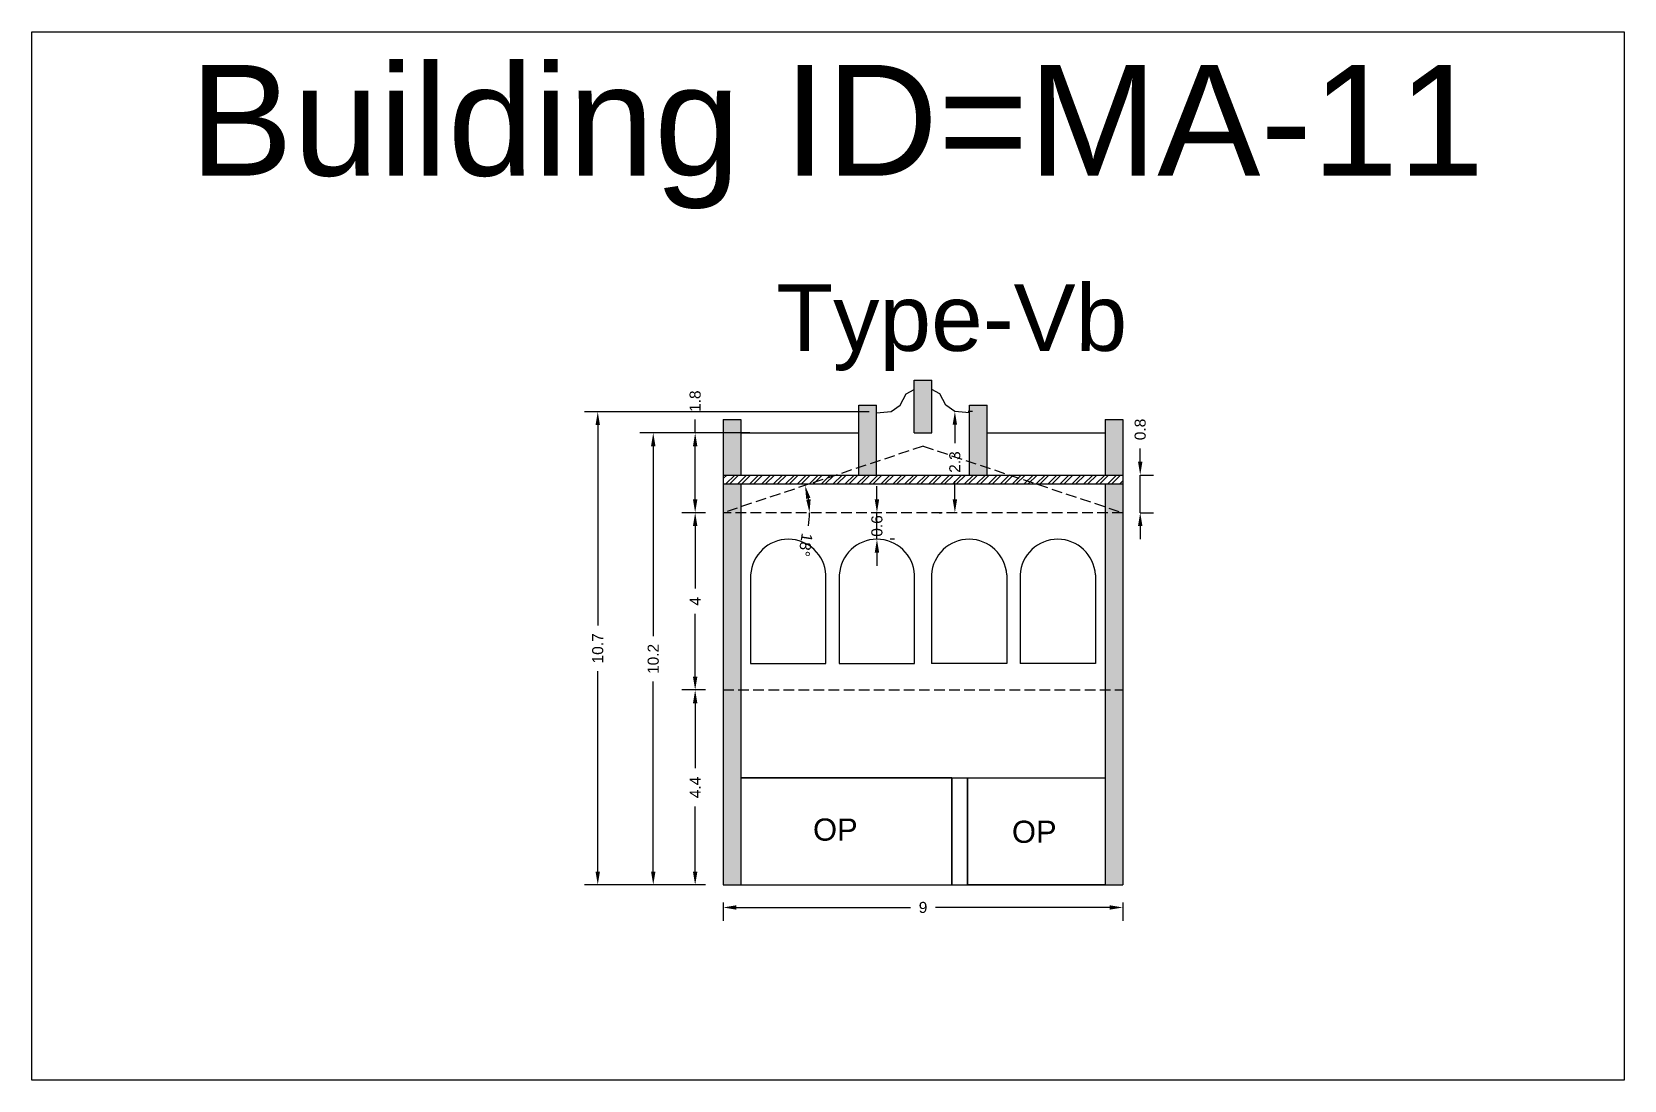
# Model space of a CAD drawing. Header units: metres. Extents: x 3416649 to 3417100, y -6712966 to -6712690.
# Drawn here: x 3416649.39 to 3416685.32, y -6712745.12 to -6712721.46 of the extents above; entities that cross this region are included whole.
import ezdxf

# ---------------------------------------------------------------- set-up
doc = ezdxf.new("R2010")
doc.units = ezdxf.units.M
doc.linetypes.add('ACAD_ISO02W100', pattern=[15, 12, -3])
doc.layers.add('Dotted', color=7, linetype='ACAD_ISO02W100', plot=False)
doc.styles.get("Standard").update_dxf_attribs({"font": 'arial.ttf'})
doc.dimstyles.new('ISO-25', dxfattribs={"dimtxt": 0.25, "dimasz": 0.3, "dimexe": 0.3, "dimexo": 0.4, "dimgap": 0.2, "dimtad": 0, "dimdec": 1, "dimdsep": 46, "dimtxsty": 'Standard', "dimcen": 2.5, "dimadec": 0, "dimazin": 0, "dimtfac": 1, "dimtdec": 1, "dimtmove": 0, "dimatfit": 3, "dimfxl": 1, "dimarcsym": 0})

# ---------------------------------------------------------------- blocks, each defined once
blk = doc.blocks.new('*D80')
at = {"color": 0, "lineweight": -2, "transparency": 16777216}
for start, end in [(8.8319, 9.5649), (351.1681, 360)]:
    blk.add_arc((3416664.988, -6712732.31), 1.948, start, end, dxfattribs=at)
at = {"color": 0, "transparency": 16777216}
for points in [[(3416666.86, -6712731.998), (3416666.957, -6712731.974), (3416666.836, -6712731.695)], [(3416666.962, -6712732.007), (3416666.863, -6712732.015), (3416666.936, -6712732.31)]]:
    blk.add_solid(points, dxfattribs=at)
at = {"layer": 'Defpoints', "color": 0, "transparency": 16777216}
for p in [(3416669.498, -6712730.81), (3416666.891, -6712731.896), (3416664.988, -6712732.31), (3416664.988, -6712732.31), (3416674.008, -6712732.31)]:
    blk.add_point(p, dxfattribs=at)
at = {"color": 0, "transparency": 16777216, "insert": (3416666.846, -6712733.037), "char_height": 0.25, "attachment_point": 5, "rotation": 261.1681}
blk.add_mtext('18°', dxfattribs=at)
blk = doc.blocks.new('*D81')
at = {"color": 0, "lineweight": -2, "transparency": 16777216}
for p, q in [((3416668.458, -6712732.01), (3416668.458, -6712731.71)), ((3416668.458, -6712732.91), (3416668.458, -6712732.31)), ((3416668.858, -6712732.31), (3416668.758, -6712732.31)), ((3416668.858, -6712732.91), (3416668.758, -6712732.91)), ((3416668.458, -6712733.21), (3416668.458, -6712733.51))]:
    blk.add_line(p, q, dxfattribs=at)
at = {"color": 0, "transparency": 16777216}
for points in [[(3416668.408, -6712732.01), (3416668.508, -6712732.01), (3416668.458, -6712732.31)], [(3416668.408, -6712733.21), (3416668.508, -6712733.21), (3416668.458, -6712732.91)]]:
    blk.add_solid(points, dxfattribs=at)
at = {"layer": 'Defpoints', "color": 0, "transparency": 16777216}
for p in [(3416668.458, -6712732.31), (3416668.458, -6712732.31), (3416668.458, -6712732.91)]:
    blk.add_point(p, dxfattribs=at)
at = {"color": 0, "transparency": 16777216, "insert": (3416668.458, -6712732.61), "char_height": 0.25, "attachment_point": 5, "rotation": 90}
blk.add_mtext('0.6', dxfattribs=at)
blk = doc.blocks.new('*D82')
at = {"color": 0, "lineweight": -2, "transparency": 16777216}
for p, q in [((3416664.588, -6712736.31), (3416664.056, -6712736.31)), ((3416664.356, -6712736.61), (3416664.356, -6712738.078)), ((3416664.356, -6712740.41), (3416664.356, -6712738.942)), ((3416664.588, -6712740.71), (3416664.056, -6712740.71))]:
    blk.add_line(p, q, dxfattribs=at)
at = {"color": 0, "transparency": 16777216}
for points in [[(3416664.306, -6712736.61), (3416664.406, -6712736.61), (3416664.356, -6712736.31)], [(3416664.306, -6712740.41), (3416664.406, -6712740.41), (3416664.356, -6712740.71)]]:
    blk.add_solid(points, dxfattribs=at)
at = {"layer": 'Defpoints', "color": 0, "transparency": 16777216}
for p in [(3416664.356, -6712736.31), (3416664.988, -6712736.31), (3416664.988, -6712740.71)]:
    blk.add_point(p, dxfattribs=at)
at = {"color": 0, "transparency": 16777216, "insert": (3416664.356, -6712738.51), "char_height": 0.25, "attachment_point": 5, "rotation": 90}
blk.add_mtext('4.4', dxfattribs=at)
blk = doc.blocks.new('*D83')
at = {"color": 0, "lineweight": -2, "transparency": 16777216}
for p, q in [((3416664.588, -6712732.31), (3416664.056, -6712732.31)), ((3416664.356, -6712732.61), (3416664.356, -6712734.024)), ((3416664.356, -6712736.01), (3416664.356, -6712734.596)), ((3416664.588, -6712736.31), (3416664.056, -6712736.31))]:
    blk.add_line(p, q, dxfattribs=at)
at = {"color": 0, "transparency": 16777216}
for points in [[(3416664.306, -6712732.61), (3416664.406, -6712732.61), (3416664.356, -6712732.31)], [(3416664.306, -6712736.01), (3416664.406, -6712736.01), (3416664.356, -6712736.31)]]:
    blk.add_solid(points, dxfattribs=at)
at = {"layer": 'Defpoints', "color": 0, "transparency": 16777216}
for p in [(3416664.356, -6712732.31), (3416664.988, -6712732.31), (3416664.988, -6712736.31)]:
    blk.add_point(p, dxfattribs=at)
at = {"color": 0, "transparency": 16777216, "insert": (3416664.356, -6712734.31), "char_height": 0.25, "attachment_point": 5, "rotation": 90}
blk.add_mtext('4', dxfattribs=at)
blk = doc.blocks.new('*D84')
at = {"color": 0, "lineweight": -2, "transparency": 16777216}
for p, q in [((3416665.592, -6712730.51), (3416664.056, -6712730.51)), ((3416664.356, -6712730.51), (3416664.356, -6712730.21)), ((3416664.356, -6712732.01), (3416664.356, -6712730.81)), ((3416664.588, -6712732.31), (3416664.056, -6712732.31))]:
    blk.add_line(p, q, dxfattribs=at)
at = {"color": 0, "transparency": 16777216}
for points in [[(3416664.306, -6712730.81), (3416664.406, -6712730.81), (3416664.356, -6712730.51)], [(3416664.306, -6712732.01), (3416664.406, -6712732.01), (3416664.356, -6712732.31)]]:
    blk.add_solid(points, dxfattribs=at)
at = {"layer": 'Defpoints', "color": 0, "transparency": 16777216}
for p in [(3416664.356, -6712730.51), (3416665.992, -6712730.51), (3416664.988, -6712732.31)]:
    blk.add_point(p, dxfattribs=at)
at = {"color": 0, "transparency": 16777216, "insert": (3416664.356, -6712729.794), "char_height": 0.25, "attachment_point": 5, "rotation": 90}
blk.add_mtext('1.8', dxfattribs=at)
blk = doc.blocks.new('*D85')
at = {"color": 0, "lineweight": -2, "transparency": 16777216}
for p, q in [((3416670.617, -6712730.026), (3416670.517, -6712730.026)), ((3416670.217, -6712730.326), (3416670.217, -6712730.738)), ((3416670.217, -6712732.01), (3416670.217, -6712731.598)), ((3416669.864, -6712732.31), (3416669.917, -6712732.31))]:
    blk.add_line(p, q, dxfattribs=at)
at = {"color": 0, "transparency": 16777216}
for points in [[(3416670.167, -6712730.326), (3416670.267, -6712730.326), (3416670.217, -6712730.026)], [(3416670.167, -6712732.01), (3416670.267, -6712732.01), (3416670.217, -6712732.31)]]:
    blk.add_solid(points, dxfattribs=at)
at = {"layer": 'Defpoints', "color": 0, "transparency": 16777216}
for p in [(3416670.217, -6712730.026), (3416670.217, -6712730.026), (3416670.264, -6712732.31)]:
    blk.add_point(p, dxfattribs=at)
at = {"color": 0, "transparency": 16777216, "insert": (3416670.217, -6712731.168), "char_height": 0.25, "attachment_point": 5, "rotation": 90}
blk.add_mtext('2.3', dxfattribs=at)
blk = doc.blocks.new('*D86')
at = {"color": 0, "lineweight": -2, "transparency": 16777216}
for p, q in [((3416664.988, -6712741.11), (3416664.988, -6712741.519)), ((3416665.288, -6712741.219), (3416669.215, -6712741.219)), ((3416673.708, -6712741.219), (3416669.78, -6712741.219)), ((3416674.008, -6712741.11), (3416674.008, -6712741.519))]:
    blk.add_line(p, q, dxfattribs=at)
at = {"color": 0, "transparency": 16777216}
for points in [[(3416665.288, -6712741.169), (3416665.288, -6712741.269), (3416664.988, -6712741.219)], [(3416673.708, -6712741.169), (3416673.708, -6712741.269), (3416674.008, -6712741.219)]]:
    blk.add_solid(points, dxfattribs=at)
at = {"layer": 'Defpoints', "color": 0, "transparency": 16777216}
for p in [(3416664.988, -6712740.71), (3416674.008, -6712740.71), (3416674.008, -6712741.219)]:
    blk.add_point(p, dxfattribs=at)
at = {"color": 0, "transparency": 16777216, "insert": (3416669.498, -6712741.219), "char_height": 0.25, "attachment_point": 5}
blk.add_mtext('9', dxfattribs=at)
blk = doc.blocks.new('*D87')
at = {"color": 0, "lineweight": -2, "transparency": 16777216}
for p, q in [((3416665.592, -6712730.51), (3416663.11, -6712730.51)), ((3416663.41, -6712730.81), (3416663.41, -6712735.098)), ((3416663.41, -6712740.41), (3416663.41, -6712736.122)), ((3416664.588, -6712740.71), (3416663.11, -6712740.71))]:
    blk.add_line(p, q, dxfattribs=at)
at = {"color": 0, "transparency": 16777216}
for points in [[(3416663.36, -6712730.81), (3416663.46, -6712730.81), (3416663.41, -6712730.51)], [(3416663.36, -6712740.41), (3416663.46, -6712740.41), (3416663.41, -6712740.71)]]:
    blk.add_solid(points, dxfattribs=at)
at = {"layer": 'Defpoints', "color": 0, "transparency": 16777216}
for p in [(3416663.41, -6712730.51), (3416665.992, -6712730.51), (3416664.988, -6712740.71)]:
    blk.add_point(p, dxfattribs=at)
at = {"color": 0, "transparency": 16777216, "insert": (3416663.41, -6712735.61), "char_height": 0.25, "attachment_point": 5, "rotation": 90}
blk.add_mtext('10.2', dxfattribs=at)
blk = doc.blocks.new('*D88')
at = {"color": 0, "lineweight": -2, "transparency": 16777216}
for p, q in [((3416668.28, -6712730.034), (3416661.857, -6712730.034)), ((3416662.157, -6712730.334), (3416662.157, -6712734.859)), ((3416662.157, -6712740.41), (3416662.157, -6712735.885)), ((3416664.588, -6712740.71), (3416661.857, -6712740.71))]:
    blk.add_line(p, q, dxfattribs=at)
at = {"color": 0, "transparency": 16777216}
for points in [[(3416662.107, -6712730.334), (3416662.207, -6712730.334), (3416662.157, -6712730.034)], [(3416662.107, -6712740.41), (3416662.207, -6712740.41), (3416662.157, -6712740.71)]]:
    blk.add_solid(points, dxfattribs=at)
at = {"layer": 'Defpoints', "color": 0, "transparency": 16777216}
for p in [(3416662.157, -6712730.034), (3416668.68, -6712730.034), (3416664.988, -6712740.71)]:
    blk.add_point(p, dxfattribs=at)
at = {"color": 0, "transparency": 16777216, "insert": (3416662.157, -6712735.372), "char_height": 0.25, "attachment_point": 5, "rotation": 90}
blk.add_mtext('10.7', dxfattribs=at)
blk = doc.blocks.new('*D89')
at = {"color": 0, "lineweight": -2, "transparency": 16777216}
for p, q in [((3416674.4, -6712731.16), (3416674.4, -6712730.86)), ((3416674.4, -6712732.31), (3416674.4, -6712731.46)), ((3416674.408, -6712731.46), (3416674.7, -6712731.46)), ((3416674.408, -6712732.31), (3416674.7, -6712732.31)), ((3416674.4, -6712732.61), (3416674.4, -6712732.91))]:
    blk.add_line(p, q, dxfattribs=at)
at = {"color": 0, "transparency": 16777216}
for points in [[(3416674.35, -6712731.16), (3416674.45, -6712731.16), (3416674.4, -6712731.46)], [(3416674.35, -6712732.61), (3416674.45, -6712732.61), (3416674.4, -6712732.31)]]:
    blk.add_solid(points, dxfattribs=at)
at = {"layer": 'Defpoints', "color": 0, "transparency": 16777216}
for p in [(3416674.008, -6712731.46), (3416674.4, -6712731.46), (3416674.008, -6712732.31)]:
    blk.add_point(p, dxfattribs=at)
at = {"color": 0, "transparency": 16777216, "insert": (3416674.4, -6712730.432), "char_height": 0.25, "attachment_point": 5, "rotation": 90}
blk.add_mtext('0.8', dxfattribs=at)

msp = doc.modelspace()

# ---------------------------------------------------------------- hatches: boundary and pattern name
h = msp.add_hatch(color=256)
h.dxf.hatch_style = 1
h.paths.add_polyline_path([(3416674.008, -6712730.21), (3416673.608, -6712730.21), (3416673.608, -6712731.46), (3416674.008, -6712731.46)])
h.paths.add_polyline_path([(3416674.008, -6712731.66), (3416673.608, -6712731.66), (3416673.608, -6712732.177), (3416674.008, -6712732.31)])
h.paths.add_polyline_path([(3416673.608, -6712732.177), (3416673.608, -6712732.31), (3416674.008, -6712732.31)], flags=17)
h.paths.add_polyline_path([(3416674.008, -6712732.31), (3416673.608, -6712732.31), (3416673.608, -6712736.31), (3416674.008, -6712736.31)])
h.paths.add_polyline_path([(3416674.008, -6712736.31), (3416673.608, -6712736.31), (3416673.608, -6712740.71), (3416674.008, -6712740.71)])
h.paths.add_polyline_path([(3416670.948, -6712729.88), (3416670.548, -6712729.88), (3416670.548, -6712731.159), (3416670.948, -6712731.292)])
h.paths.add_polyline_path([(3416670.948, -6712731.292), (3416670.548, -6712731.159), (3416670.548, -6712731.46), (3416670.948, -6712731.46)])
h.paths.add_polyline_path([(3416669.698, -6712729.32), (3416669.298, -6712729.32), (3416669.298, -6712730.51), (3416669.698, -6712730.51)])
h = msp.add_hatch(color=256)
h.dxf.hatch_style = 1
h.paths.add_polyline_path([(3416668.448, -6712729.88), (3416668.048, -6712729.88), (3416668.048, -6712731.292), (3416668.448, -6712731.159)])
h.paths.add_polyline_path([(3416668.448, -6712731.159), (3416668.048, -6712731.292), (3416668.048, -6712731.46), (3416668.448, -6712731.46)])
h.paths.add_polyline_path([(3416665.388, -6712730.21), (3416664.988, -6712730.21), (3416664.988, -6712731.46), (3416665.388, -6712731.46)])
h.paths.add_polyline_path([(3416665.388, -6712731.66), (3416664.988, -6712731.66), (3416664.988, -6712732.31), (3416665.388, -6712732.177)])
h.paths.add_polyline_path([(3416665.388, -6712732.177), (3416664.988, -6712732.31), (3416665.388, -6712732.31)], flags=17)
h.paths.add_polyline_path([(3416665.388, -6712732.31), (3416664.988, -6712732.31), (3416664.988, -6712736.31), (3416665.388, -6712736.31)])
h.paths.add_polyline_path([(3416665.388, -6712736.31), (3416664.988, -6712736.31), (3416664.988, -6712740.71), (3416665.388, -6712740.71)])
h = msp.add_hatch()
h.set_pattern_fill('ANSI32', color=256, scale=0.02)
h.set_pattern_definition([(45, (-8.10116, 0), (-0.134703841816, 0.134703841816), []), (45, (-8.01135, 0), (-0.134703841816, 0.134703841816), [])])
h.paths.add_polyline_path([(3416674.008, -6712731.66), (3416674.008, -6712731.46), (3416664.988, -6712731.46), (3416664.988, -6712731.66)])

# ---------------------------------------------------------------- linework, layer by layer
for points in [[(3416649.386, -6712721.459), (3416685.321, -6712721.459), (3416685.321, -6712745.115), (3416649.386, -6712745.115)], [(3416670.149, -6712738.29), (3416665.388, -6712738.29), (3416665.388, -6712740.71), (3416670.149, -6712740.71)], [(3416670.499, -6712738.29), (3416673.608, -6712738.29), (3416673.608, -6712740.71), (3416670.499, -6712740.71)]]:
    msp.add_lwpolyline(points, close=True)
for points in [[(3416669.298, -6712729.32), (3416669.698, -6712729.32)], [(3416669.298, -6712730.51), (3416669.298, -6712729.32)], [(3416669.698, -6712730.51), (3416669.698, -6712729.32)], [(3416668.448, -6712730.055), (3416668.778, -6712730.026), (3416668.983, -6712729.884), (3416669.119, -6712729.626), (3416669.298, -6712729.528)], [(3416670.548, -6712730.055), (3416670.217, -6712730.026), (3416670.012, -6712729.884), (3416669.876, -6712729.626), (3416669.698, -6712729.528)], [(3416668.048, -6712731.46), (3416668.048, -6712729.88)], [(3416668.048, -6712729.88), (3416668.448, -6712729.88)], [(3416668.448, -6712731.46), (3416668.448, -6712729.88)], [(3416670.548, -6712731.46), (3416670.548, -6712729.88)], [(3416670.548, -6712729.88), (3416670.948, -6712729.88)], [(3416670.948, -6712731.46), (3416670.948, -6712729.88)], [(3416664.988, -6712730.21), (3416665.388, -6712730.21)], [(3416664.988, -6712730.21), (3416664.988, -6712740.71)], [(3416665.388, -6712730.21), (3416665.388, -6712731.46)], [(3416665.388, -6712730.51), (3416668.048, -6712730.51)], [(3416669.298, -6712730.51), (3416669.698, -6712730.51)], [(3416670.948, -6712730.51), (3416673.608, -6712730.51)], [(3416673.608, -6712730.21), (3416673.608, -6712731.46)], [(3416673.608, -6712730.21), (3416674.008, -6712730.21)], [(3416674.008, -6712730.21), (3416674.008, -6712740.71)], [(3416664.988, -6712731.46), (3416674.008, -6712731.46)], [(3416664.988, -6712731.66), (3416674.008, -6712731.66)], [(3416665.388, -6712731.66), (3416665.388, -6712740.71)], [(3416673.608, -6712731.66), (3416673.608, -6712740.71)], [(3416669.688, -6712733.71), (3416669.688, -6712735.71)], [(3416671.388, -6712733.71), (3416671.388, -6712735.71)], [(3416671.688, -6712733.71), (3416671.688, -6712735.71)], [(3416673.388, -6712733.71), (3416673.388, -6712735.71)], [(3416671.388, -6712735.71), (3416669.688, -6712735.71)], [(3416673.388, -6712735.71), (3416671.688, -6712735.71)], [(3416665.388, -6712738.29), (3416673.608, -6712738.29)], [(3416670.149, -6712738.29), (3416670.149, -6712740.71)], [(3416670.499, -6712738.29), (3416670.499, -6712740.71)], [(3416664.988, -6712740.71), (3416674.008, -6712740.71)]]:
    msp.add_lwpolyline(points)
for points in [[(3416667.308, -6712735.71), (3416667.308, -6712733.71, 0.941176), (3416665.608, -6712733.71), (3416665.608, -6712735.71)], [(3416669.308, -6712735.71), (3416669.308, -6712733.71, 0.941176), (3416667.608, -6712733.71), (3416667.608, -6712735.71)]]:
    msp.add_lwpolyline(points, format="xyb", close=True)
for centre in [(3416670.538, -6712733.762), (3416672.538, -6712733.762)]:
    msp.add_arc(centre, 0.852, 3.4714, 176.5286)
at = {"layer": 'Dotted', "ltscale": 0.02}
msp.add_line((3416674.008, -6712732.31), (3416664.988, -6712732.31), dxfattribs=at)
for points in [[(3416669.498, -6712730.81), (3416664.988, -6712732.31)], [(3416669.498, -6712730.81), (3416674.008, -6712732.31)], [(3416664.988, -6712736.31), (3416674.008, -6712736.31)]]:
    msp.add_lwpolyline(points, dxfattribs=at)

# ---------------------------------------------------------------- texts
at = {"attachment_point": 1}
for s, width, heights, insert, char_height in [('Building ID=MA-11', 67.86454, [0.517], (3416652.949, -6712722.204), 2.5), ('Type-Vb', 9.99112, [0.517], (3416666.188, -6712727.159), 1.5), ('OP', 1.17554, [0], (3416667.015, -6712739.211), 0.5), ('OP', 1.17554, [0], (3416671.504, -6712739.26), 0.5)]:
    msp.add_mtext_dynamic_manual_height_columns(s, width=width, gutter_width=12.5, heights=heights, dxfattribs=dict(at, insert=insert, char_height=char_height))

# ---------------------------------------------------------------- dimensions: what is measured, and where the dimension line sits
for base, p1, p2, picture, middle in [((3416664.356, -6712730.51), (3416664.988, -6712732.31), (3416665.992, -6712730.51), '*D84', (3416664.356, -6712729.794)), ((3416662.157, -6712730.034), (3416664.988, -6712740.71), (3416668.68, -6712730.034), '*D88', (3416662.157, -6712735.372)), ((3416670.217, -6712730.026), (3416670.264, -6712732.31), (3416670.217, -6712730.026), '*D85', (3416670.217, -6712731.168)), ((3416663.41, -6712730.51), (3416664.988, -6712740.71), (3416665.992, -6712730.51), '*D87', (3416663.41, -6712735.61)), ((3416674.39982461, -6712731.460019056), (3416674.007591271, -6712732.310019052), (3416674.007591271, -6712731.460019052), '*D89', (3416674.399824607, -6712730.432188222)), ((3416664.356, -6712732.31), (3416664.988, -6712736.31), (3416664.988, -6712732.31), '*D83', (3416664.356, -6712734.31)), ((3416664.356, -6712736.31), (3416664.988, -6712740.71), (3416664.988, -6712736.31), '*D82', (3416664.356, -6712738.51))]:
    dim = msp.add_linear_dim(base=base, p1=p1, p2=p2, angle=90, dimstyle='ISO-25')
    dim.commit()
    dim.dimension.update_dxf_attribs({"geometry": picture, "text_midpoint": middle})
dim = msp.add_angular_dim_2l(base=(3416666.891, -6712731.896), line1=((3416674.008, -6712732.31), (3416664.988, -6712732.31)), line2=((3416669.498, -6712730.81), (3416664.988, -6712732.31)), dimstyle='ISO-25')
dim.commit()
dim.dimension.update_dxf_attribs({"geometry": '*D80', "text_midpoint": (3416666.846, -6712733.037)})
dim = msp.add_linear_dim(base=(3416668.458, -6712732.31), p1=(3416668.458, -6712732.91), p2=(3416668.458, -6712732.31), angle=90, dimstyle='ISO-25')
dim.commit()
dim.dimension.update_dxf_attribs({"geometry": '*D81', "text_midpoint": (3416668.458, -6712732.61), "dimtype": 160})
dim = msp.add_linear_dim(base=(3416674.008, -6712741.219), p1=(3416664.988, -6712740.71), p2=(3416674.008, -6712740.71), dimstyle='ISO-25')
dim.commit()
dim.dimension.update_dxf_attribs({"geometry": '*D86', "text_midpoint": (3416669.498, -6712741.219)})

doc.saveas('drawing.dxf')
